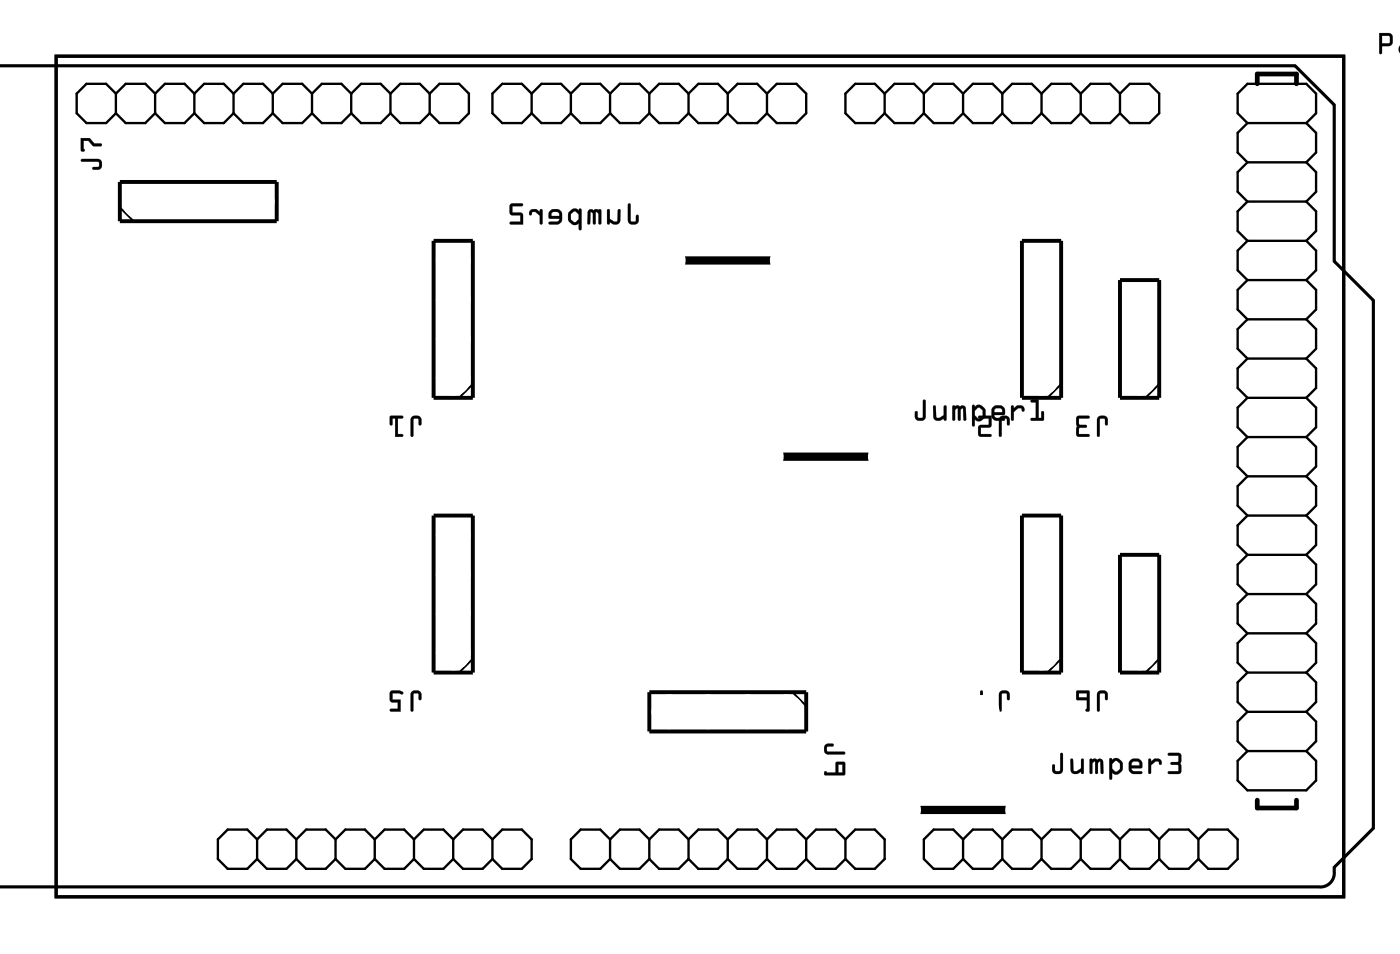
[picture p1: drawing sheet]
<svg xmlns="http://www.w3.org/2000/svg" width="91mm" height="62mm" viewBox="0 0 91 62" stroke-linecap="round" stroke-linejoin="round" font-family="sans-serif">
<path d="M-.1 4.3h84l2.5 2.5v10.1l2.5 2.5v34.2l-2.5 2.5a.97 .97 0 0 1-1 1.3h-85.4M3.6 3.6h83.4v54.4h-83.4z" fill="none" stroke="#000" stroke-width=".2"/>
<path d="M3.6 3.6h83.4v54.4h-83.4z" fill="none" stroke="#000" stroke-width=".06"/>
<g fill="#000">
<path d="M5.3 10.3h1a.36 .36 0 0 1 .3 .3 .36 .36 0 0 1-.3 .4h-.3v-.1v-.1h.4v-.3h-1.1zM5.2 8.9h.6l.3 .4h.4l.1 .1-.6 .1-.3-.4h-.3v.5l.1 .1-.2 .1z"/>
<path d="M5.3 10.3h1a.37 .37 0 0 1 .3 .3 .37 .37 0 0 1-.3 .4h-.2a.1 .1 0 0 1-.1-.1 .1 .1 0 0 1 .1-.1h.3v-.3h-1.1zM5.3 10.3v.2h1.1v.3l-.4 .1v.1h.3a.35 .35 0 0 0 .3-.4 .35 .35 0 0 0-.3-.3zM5.2 8.9h.6l.3 .4h.4a.1 .1 0 0 1 .1 .1 .1 .1 0 0 1-.1 .1h-.5l-.3-.4h-.3v.5l.1 .1-.2 .1zM5.2 8.9l.1 .9 .2-.1-.1-.1v-.5h.3l.3 .3h.6l-.1-.1h-.4l-.3-.3z"/>
<path d="M40.7 13.2v1.1a.36 .36 0 0 0 .3 .2 .36 .36 0 0 0 .4-.2v-.3l-.1-.1-.1 .1v.3h-.4v-1zM39.3 13.6v.9h.2v-.1a.38 .38 0 0 0 .4 .1 .38 .38 0 0 0 .3-.2v-.7h-.2v.7h-.1l-.4-.1v-.6zM38.1 13.6v.9h.1l.1-.8 .1 .1v.7h.2v-.8l.2 .1v.7h.1v-.9zM36.9 13.7l-.1 .1a.54 .54 0 0 0 .4 .8l.3-.2v.4h.2v-1.2a.11 .11 0 0 0-.2-.1 .09 .09 0 0 0 0 .1l-.3-.1zM37 13.8l.2-.1 .3 .2v.3l-.2 .2-.3-.2zM35.6 13.7l-.1 .1 .1 .3 .6 .1-.1 .1-.5 .1v.1h.6l.2-.3-.1-.5-.2-.2h-.3zM35.8 13.8l.3-.1 .1 .3h-.5zM34.3 13.6v.2a.1 .1 0 0 0 .1 .1 .1 .1 0 0 0 0-.1l.3-.1 .3 .3v.5h.1v-.9h-.1v.1l-.3-.2zM33.1 13.2l-.1 .6 .2 .1h.5v.4h-.6l-.1 .2h.9l-.1-.7h-.6v-.5h.6l.1-.1z"/>
<path d="M40.7 13.2v1.1a.37 .37 0 0 0 .3 .2 .37 .37 0 0 0 .4-.2v-.3a.1 .1 0 0 0-.1-.1 .1 .1 0 0 0-.1 .1v.3h-.3l-.1-1zM40.7 13.2l.1 .1v1h.4l.1-.4v.1l.1 .3a.35 .35 0 0 1-.4 .2 .35 .35 0 0 1-.3-.2zM39.3 13.6v.8a.1 .1 0 0 0 .1 .1 .1 .1 0 0 0 .1-.1 .39 .39 0 0 0 .7-.1v-.7a.09 .09 0 0 0-.1-.1 .09 .09 0 0 0-.1 .1v.7h-.2l-.3-.1v-.6zM39.3 13.6h.2v.6l.4 .2 .1-.1v-.7h.2v.7a.32 .32 0 0 1-.5 .2l-.2-.1-.1 .1h-.1zM38.1 13.6l-.1 .8a.1 .1 0 0 0 .1 .1 .1 .1 0 0 0 .1-.1l.1-.7 .1 .1v.6a.1 .1 0 0 0 .1 .1 .1 .1 0 0 0 .1-.1v-.7l.2 .1v.6a.1 .1 0 0 0 0 .1 .1 .1 0 0 0 .1-.1v-.8zM38.1 13.6h.8v.9h-.1v-.7l-.2-.1-.1 .8h-.1v-.7l-.1-.1-.1 .7-.1 .1zM36.9 13.7l-.1 .2a.5 .5 0 0 0 .2 .6l.3 .1 .2-.2v.4a.1 .1 0 0 0 .1 .1 .1 .1 0 0 0 .1-.1v-1.2a.11 .11 0 0 0-.2-.1 .1 .1 0 0 0 0 .1l-.3-.1zM37 13.6l.2-.1 .3 .2v-.2l.1 .1v1.3l-.1-.1v-.4l-.2 .1h-.2l-.3-.2v-.5zM37 13.8l.2-.1 .3 .2v.3l-.2 .2-.3-.2zM37 13.8v.4l.3 .2 .2-.2v-.3l-.3-.2zM35.6 13.6l-.1 .2v.3l.7 .1-.1 .1h-.5a.1 .1 0 0 0-.1 .1 .1 .1 0 0 0 .1 .1h.5l.2-.1 .1-.1v-.5l-.2-.3h-.4zM35.6 13.7l.2-.1 .3-.1 .2 .2 .1 .5-.2 .3h-.6v-.1h.5l.1-.2v-.1h-.6l-.1-.3zM35.8 13.8l.3-.1 .1 .3h-.5zM35.8 13.8l-.1 .2h.5l-.1-.3zM34.3 13.6v.2a.11 .11 0 0 0 .1 .1 .11 .11 0 0 0 .1-.1l.2-.1 .3 .3-.1 .4a.1 .1 0 0 0 .1 .1 .1 .1 0 0 0 .1-.1v-.8a.1 .1 0 0 0-.1-.1 .1 .1 0 0 0-.1 .1l.1 .1-.3-.2zM34.3 13.6l.5-.1 .2 .2v-.1h.1v.9h-.1v-.5l-.3-.3h-.2l-.2 .2zM33 13.2v.7h.7v.4h-.6a.1 .1 0 0 0-.1 .1 .1 .1 0 0 0 .1 .1h.8l-.1-.7h-.6v-.5h.6a.1 .1 0 0 0 .1 0 .1 .1 0 0 0-.1-.1zM33.1 13.2h.8l-.1 .1h-.6v.5h.6l.1 .7h-.9l.1-.1h.6v-.5h-.5l-.2-.1z"/>
<path d="M89.3 2.1l.7 .1 .2 .2-.1 .5-.6 .1v.4a.1 .1 0 0 1-.1 .1 .1 .1 0 0 1-.1-.1zM89.3 2.1v1.3l.1 .1 .1-.1v-.4l.6-.1 .1-.5-.2-.2zM89.5 2.3v.5h.5v-.5zM89.5 2.3h.5v.5h-.5zM90.7 2.5v1a.43 .43 0 0 1 0-.6zM90.7 2.5v.4a.43 .43 0 0 0 0 .6zM90.7 3.1v.2zM90.7 3v.3zM90.7 2.5v1zM90.7 2.5v1zM90.7 2.2v1.3zM90.7 2.2v1.3zM90.7 2.1v1.4zM90.7 2.1v1.4z"/>
<path d="M89.3 2.1l.7 .1 .2 .2-.1 .5-.6 .1v.4l-.1 .1-.1-.1zM89.5 2.3v.5h.5v-.5zM90.7 2.5v1a.43 .43 0 0 1 0-.6zM90.7 3.1v.2zM90.7 2.5v1zM90.7 2.2v1.3zM90.7 2.1v1.4z"/>
<path d="M26.7 27l.4-.1 .2 .3v.3h-.1h-.1v-.4h-.3v1.1l-.1 .1-.1-.1v-1zM25.3 26.9l.8 .1v.1h-.3v1h.3v.2h-.5v-1.2h-.2v.4h-.1z"/>
<path d="M26.7 27l.2-.1 .3 .1 .1 .4a.1 .1 0 0 1-.1 .1 .1 .1 0 0 1-.1-.1v-.3h-.3v1.1a.1 .1 0 0 1-.1 .1 .1 .1 0 0 1-.1-.1v-1zM26.7 27l-.1 .2v1l.1 .1 .1-.1v-1.1h.3l.1 .4h.1v-.3l-.2-.3zM25.3 26.9h.7a.1 .1 0 0 1 .1 .1 .1 .1 0 0 1-.1 .1h-.2v1h.2a.1 .1 0 0 1 .1 .1 .1 .1 0 0 1-.1 .1h-.4v-1.2h-.2v.3a.1 .1 0 0 1-.1 .1 .1 .1 0 0 1-.1-.1zM25.3 26.9v.6h.1v-.4h.2v1.2h.5v-.2h-.3v-1h.3v-.1z"/>
<path d="M59.8 25.9l.2 .1v1a.37 .37 0 0 1-.4 .2 .37 .37 0 0 1-.4-.2v-.3a.1 .1 0 0 1 .1-.1 .1 .1 0 0 1 .1 .1l.1 .3h.2zM59.8 25.9v1.1h-.4l-.1-.4v.1v.3a.35 .35 0 0 0 .3 .2 .35 .35 0 0 0 .3-.2v-1zM60.4 26.3h.2v.7h.1l.4-.1v-.6a.1 .1 0 0 1 .1-.1 .1 .1 0 0 1 .1 .1v.8a.1 .1 0 0 1-.1 .1 .1 .1 0 0 1-.1-.1 .39 .39 0 0 1-.7-.1zM60.5 26.3l-.1 .7a.32 .32 0 0 0 .5 .2l.2-.1 .1 .1h.1v-.9h-.2v.6l-.4 .2-.1-.1v-.7zM61.7 26.3l.3-.1 .2 .1a.21 .21 0 0 1 .2-.1 .21 .21 0 0 1 .1 .2l.1 .7a.1 .1 0 0 1-.1 .1 .1 .1 0 0 1-.1-.1l-.1-.7-.1 .1v.6a.1 .1 0 0 1-.1 .1 .1 .1 0 0 1-.1-.1v-.7l-.1 .1v.6a.1 .1 0 0 1-.1 .1 .1 .1 0 0 1-.1-.1zM61.7 26.3v.9l.1-.1v-.6l.2-.1 .1 .8h.1v-.7l.1-.1 .1 .7 .1 .1v-.8a.21 .21 0 0 0-.1-.1 .21 .21 0 0 0-.2 0l-.2-.1zM63 26.2h.1v.1l.2-.1h.2l.2 .2 .1 .2a.5 .5 0 0 1-.2 .6l-.3 .1-.2-.2v.4a.1 .1 0 0 1-.1 .1 .1 .1 0 0 1-.1-.1zM63 26.2v1.3v.1l.1-.1v-.4l.2 .1h.3l.2-.2v-.4l-.3-.4h-.2l-.2 .2v-.2zM63.3 26.4l-.2 .2v.3l.3 .2 .2-.2v-.3l-.2-.2zM63.3 26.4h.1l.3 .2-.1 .3-.2 .2-.3-.2v-.3zM64.3 26.4l.2-.2h.3l.2 .1 .1 .2v.3l-.7 .1 .1 .1h.5a.1 .1 0 0 1 .1 .1 .1 .1 0 0 1-.1 .1h-.5l-.2-.1-.1-.2zM64.3 26.4l-.1 .5 .1 .2 .2 .1h.5v-.1h-.5l-.1-.2v-.1h.6l.1-.3-.1-.1-.2-.1-.3-.1zM64.4 26.5v.2h.5l-.1-.3zM64.4 26.5l.4-.1 .1 .3h-.5zM65.5 26.3h.1l.1 .1 .2-.2a.33 .33 0 0 1 .3 .1 .33 .33 0 0 1 .1 .3 .14 .14 0 0 1-.1 0 .14 .14 0 0 1-.1-.2h-.2l-.2 .3v.4a.1 .1 0 0 1-.1 .1 .1 .1 0 0 1-.1-.1zM65.5 26.3v.9h.1v-.5l.3-.3h.2l.2 .2a.23 .23 0 0 0 0-.2 .23 .23 0 0 0-.2-.2h-.2l-.3 .2v-.1zM66.8 25.9h.5v1.1h.1v-.3a.1 .1 0 0 1 .1-.1 .1 .1 0 0 1 .1 .1v.5h-.8a.1 .1 0 0 1-.1-.1 .1 .1 0 0 1 .1-.1h.3v-1h-.3zM66.8 25.9v.1h.3v1.1h-.3v.1h.7v-.6l-.1 .1v.4h-.1v-1.2z"/>
<path d="M59.8 25.9l.1 .1v1a.36 .36 0 0 1-.3 .2 .36 .36 0 0 1-.4-.2l.1-.3v-.1l.1 .1 .1 .3h.3zM60.5 26.3h.1v.7h.1l.4-.1v-.6h.2v.9h-.2v-.1a.38 .38 0 0 1-.3 .1 .38 .38 0 0 1-.4-.2zM61.7 26.3h.8v.9h-.1l-.1-.8-.1 .1v.7h-.2v-.8l-.1 .1-.1 .7h-.1zM63 26.2h.1v.1l.2-.1h.2l.3 .3a.54 .54 0 0 1-.4 .8l-.3-.2v.4h-.1zM63.3 26.4l-.2 .2v.3l.3 .2 .2-.2v-.3l-.2-.2zM64.3 26.4l.2-.2h.3l.2 .2 .1 .1v.3l-.7 .1 .1 .1 .5 .1 .1 .1h-.6l-.2-.1-.1-.2zM64.4 26.5v.2h.5l-.1-.3zM65.5 26.3h.1l.1 .1 .2-.2a.33 .33 0 0 1 .3 .1 .33 .33 0 0 1 .1 .3 .12 .12 0 0 1-.1 0 .12 .12 0 0 1-.1-.2h-.2l-.2 .3-.1 .5h-.1zM66.8 25.9h.5v1.1h.1v-.3l.2-.1v.6h-.9l.1-.1 .3-.1v-1h-.3z"/>
<path d="M64.8 27l.4-.1 .2 .3v.3h-.1h-.1v-.4h-.3v1.1l-.1 .1-.1-.1v-1zM63.4 26.9h.8v.7l-.7 .1v.4h.7v.2h-.7l-.1-.1v-.6l.6-.1v-.4h-.6z"/>
<path d="M64.8 27l.2-.1 .3 .1 .1 .4a.1 .1 0 0 1-.1 .1 .1 .1 0 0 1-.1-.1v-.3h-.3v1.1a.1 .1 0 0 1-.1 .1 .1 .1 0 0 1-.1-.1v-1zM64.8 27l-.1 .2v1l.1 .1 .1-.1v-1.1h.3l.1 .4h.1v-.3l-.2-.3zM63.4 26.9h.8v.7l-.7 .1v.4h.6a.1 .1 0 0 1 .1 .1 .1 .1 0 0 1-.1 .1h-.6l-.2-.1 .1-.7h.6v-.4h-.6zM63.4 26.9v.2h.6v.4l-.6 .1v.6l.1 .1h.7v-.2h-.7v-.4l.7-.1v-.7z"/>
<path d="M71.1 27l.5-.1 .1 .3v.3h-.1l-.1-.4h-.3v1.1l-.1 .1-.1-.1v-1zM69.7 27h.9l-.1 .1h-.6v.4h.4l.1 .1-.1 .1h-.4v.4h.6v.2h-.6l-.2-.1z"/>
<path d="M71.1 27l.2-.1 .4 .1v.4a.1 .1 0 0 1 0 .1 .1 .1 0 0 1-.1-.1l-.1-.3h-.2l-.1 1.1a.1 .1 0 0 1-.1 .1 .1 .1 0 0 1-.1-.1v-1zM71.1 27v.2v1v.1l.1-.1v-1.1h.3l.1 .4h.1v-.3l-.1-.3zM69.7 27l.8-.1a.1 .1 0 0 1 .1 .1 .1 .1 0 0 1-.1 .1h-.6v.4h.4a.1 .1 0 0 1 .1 .1 .1 .1 0 0 1-.1 .1h-.4v.4h.6a.1 .1 0 0 1 .1 .1 .1 .1 0 0 1-.1 .1h-.6l-.2-.1zM69.8 27l-.1 1.2 .2 .1h.6v-.2h-.6v-.4h.4l.1-.1-.1-.1h-.4v-.4h.6v-.1z"/>
<path d="M26.7 44.8l.4-.1 .2 .2v.4h-.1h-.1v-.4h-.3v1.1h-.1h-.1v-1.1zM25.3 44.7h.5a.15 .15 0 0 1 .2 0 .15 .15 0 0 1 0 .2h-.6v.4h.5v.7h-.6v-.1h.5v-.4l-.4-.1-.1-.1z"/>
<path d="M26.7 44.8l.2-.1 .3 .1 .1 .4a.1 .1 0 0 1-.1 .1 .1 .1 0 0 1-.1-.1v-.3h-.3v1.1a.1 .1 0 0 1-.1 .1 .1 .1 0 0 1-.1-.1v-1.1zM26.7 44.8l-.1 .1v1.1h.1h.1v-1.1h.3l.1 .4 .1-.1v-.3l-.2-.2zM25.3 44.7h.5l.3 .1a.1 .1 0 0 1 0 .1 .1 .1 0 0 1-.1 0h-.6v.4h.5v.8h-.6a.1 .1 0 0 1-.1-.1 .1 .1 0 0 1 .1-.1h.5v-.4h-.5l-.1-.2zM25.3 44.7v.6l.1 .1h.4v.5h-.5v.1h.6v-.7h-.5v-.4h.6l.1-.1-.3-.1z"/>
<path d="M53.4 48.2l.2-.1 .4 .1-.1 .1h-.3v.3h1l.1 .2h-1.2l-.1-.2zM53.4 49.9l.7 .1v-.7l.6 .1v.8h-1.2l-.1-.1zM54.3 49.5v.5h.3v-.5z"/>
<path d="M53.4 48.2l.5-.1a.1 .1 0 0 1 .1 .1 .1 .1 0 0 1-.1 .1h-.3v.3h1a.1 .1 0 0 1 .1 .1 .1 .1 0 0 1-.1 .1h-1.1l-.1-.2zM53.5 48.2l-.1 .4 .1 .2h1.2l-.1-.1-1-.1v-.3h.3l.1-.1-.4-.1zM53.4 49.9l.7 .1v-.7l.6 .1v.8h-1.2l-.1-.1zM53.4 49.9v.2l.1 .1h1.2v-.8l-.6-.1v.7zM54.3 49.5v.5h.3v-.5zM54.3 49.5h.3v.5h-.3z"/>
<path d="M64.8 44.8l.4-.1 .2 .2v.4h-.1h-.1v-.4h-.3v1.1h-.1h-.1v-1.1zM63.5 44.7h.1l.1 .4h.5l-.1 .9h-.1v-.7h-.3l-.1 .5h-.1v-.5l-.1-.1 .1-.1z"/>
<path d="M64.8 44.8l.2-.1 .3 .1 .1 .4a.1 .1 0 0 1-.1 .1 .1 .1 0 0 1-.1-.1v-.3h-.3v1.1a.1 .1 0 0 1-.1 .1 .1 .1 0 0 1-.1-.1v-1.1zM64.8 44.8l-.1 .1v1.1h.1h.1v-1.1h.3l.1 .4 .1-.1v-.3l-.2-.2zM63.5 44.7h.2v.4h.5v.9a.1 .1 0 0 1-.1 .1 .1 .1 0 0 1-.1-.1v-.7h-.3v.5a.1 .1 0 0 1-.1 .1 .1 .1 0 0 1-.1-.1v-.5a.09 .09 0 0 1-.1-.1 .09 .09 0 0 1 .1-.1zM63.5 44.7v.4l-.1 .1 .1 .1v.5h.1v-.5h.4v.7h.1l.1-.9h-.6v-.4z"/>
<path d="M68.7 48.7l.1 .1v1a.37 .37 0 0 1-.3 .3 .37 .37 0 0 1-.4-.3v-.2a.1 .1 0 0 1 .1-.1 .1 .1 0 0 1 .1 .1v.3h.3zM68.7 48.8v1.1h-.4l-.1-.4-.1 .3a.35 .35 0 0 0 .4 .3 .35 .35 0 0 0 .3-.3v-1zM69.3 49.1h.2v.7l.1 .1 .4-.2v-.5a.1 .1 0 0 1 .1-.1 .1 .1 0 0 1 .1 .1v.8a.1 .1 0 0 1-.1 .1 .11 .11 0 0 1-.1-.2 .39 .39 0 0 1-.7-.1zM69.3 49.1v.7a.32 .32 0 0 0 .5 .2l.2-.1 .1 .2 .1-.1v-.8h-.2v.5l-.4 .2-.1-.1v-.6zM70.6 49.1h.3l.2 .1a.21 .21 0 0 1 .2-.1 .21 .21 0 0 1 .1 .2l.1 .7a.1 .1 0 0 1-.1 .1 .1 .1 0 0 1-.1-.1l-.1-.7-.1 .1v.6a.1 .1 0 0 1-.1 .1 .1 .1 0 0 1-.1-.1v-.7l-.2 .1v.6a.1 .1 0 0 1 0 .1 .1 .1 0 0 1-.1-.1zM70.6 49.1v1l.1-.1v-.6l.2-.1 .1 .8 .1-.1v-.6l.1-.1 .1 .7 .1 .1v-.8a.21 .21 0 0 0-.1-.2 .21 .21 0 0 0-.2 .1l-.2-.1zM71.9 49.1h.1v.1l.2-.1h.2l.2 .2 .1 .2a.5 .5 0 0 1-.2 .6h-.3l-.2-.1v.4a.1 .1 0 0 1-.1 .1 .1 .1 0 0 1-.1-.1zM71.9 49.1l-.1 1.3h.1h.1v-.4l.2 .1h.3l.2-.3v-.3l-.3-.4h-.2l-.2 .1v-.1zM72.2 49.3l-.2 .1v.3l.3 .2 .2-.1v-.3l-.2-.3zM72.2 49.3l.1-.1 .2 .3v.3l-.2 .2-.3-.3v-.3zM73.2 49.2l.2-.1h.3l.2 .1 .1 .2v.3h-.7l.1 .2h.5a.1 .1 0 0 1 .1 .1 .1 .1 0 0 1-.1 .1h-.5l-.2-.1-.1-.2zM73.2 49.2l-.1 .6 .1 .2 .2 .1h.5v-.2h-.5l-.1-.1v-.1h.6l.1-.3-.1-.2-.2-.1h-.3zM73.3 49.3v.2h.5l-.1-.2zM73.3 49.3h.4l.1 .2h-.5zM74.4 49.1h.1l.1 .2 .1-.2a.33 .33 0 0 1 .4 0 .33 .33 0 0 1 .1 .3 .14 .14 0 0 1-.1 .1 .14 .14 0 0 1-.1-.2h-.2l-.3 .2 .1 .5a.1 .1 0 0 1-.1 .1 .1 .1 0 0 1-.1-.1zM74.4 49.1v1l.1-.1v-.5l.3-.2h.2l.2 .2a.23 .23 0 0 0 0-.3 .23 .23 0 0 0-.2-.1h-.3l-.2 .2v-.2zM75.6 48.7h.7l.2 .2-.1 .5 .1 .6-.2 .1h-.6a.1 .1 0 0 1-.1-.1 .1 .1 0 0 1 .1-.1h.6v-.4h-.4a.1 .1 0 0 1-.1-.1 .1 .1 0 0 1 .1-.1h.4v-.4h-.6zM75.7 48.8v.1h.6v.4h-.4l-.1 .1 .1 .1h.4v.4h-.6l-.1 .1 .8 .1 .1-.2-.1-.5 .1-.6-.2-.1z"/>
<path d="M68.7 48.7l.1 .1v1a.36 .36 0 0 1-.3 .3 .36 .36 0 0 1-.4-.3v-.3h.1h.1v.4h.4zM69.3 49.1h.2v.7l.1 .1 .4-.2v-.6h.2v1h-.2v-.2a.38 .38 0 0 1-.4 .2 .38 .38 0 0 1-.3-.3zM70.6 49.1l.8 .1v.9l-.1-.1-.1-.7-.1 .1v.7l-.2-.1v-.7l-.2 .1v.6l-.1 .1zM71.9 49.1h.1v.1l.2-.1h.2l.3 .3a.54 .54 0 0 1-.4 .7l-.3-.1v.4h-.2zM72.2 49.3l-.2 .1v.3l.3 .2 .2-.1v-.3l-.2-.3zM73.2 49.2l.2-.1h.3l.2 .1 .1 .2-.1 .3-.6 .1 .1 .1h.5v.2h-.5l-.2-.1-.1-.2zM73.3 49.3v.2h.5l-.1-.2zM74.4 49.1h.1v.2l.2-.2a.33 .33 0 0 1 .4 0 .33 .33 0 0 1 .1 .3 .12 .12 0 0 1-.1 .1 .12 .12 0 0 1-.1-.2h-.2l-.3 .2v.5l-.1 .1zM75.7 48.7h.6l.2 .1-.1 .6 .1 .5-.1 .2-.8-.1 .1-.1h.6v-.4h-.4l-.1-.1 .1-.1h.4v-.4h-.6z"/>
<path d="M71.1 44.8l.5-.1 .1 .2v.4h-.1l-.1-.4h-.3v1.1h-.1h-.1v-1.1zM69.7 44.7h.9l-.1 1.3h-.2l.1-.1v-.6h-.7zM69.9 44.9v.2h.5v-.2z"/>
<path d="M71.1 44.8l.2-.1 .4 .1v.4a.1 .1 0 0 1 0 .1 .1 .1 0 0 1-.1-.1l-.1-.3h-.2l-.1 1.1a.1 .1 0 0 1-.1 .1 .1 .1 0 0 1-.1-.1v-1.1zM71.1 44.8v.1v1.1h.1v-1.1h.3l.1 .4 .1-.1v-.3l-.1-.2zM69.7 44.7h.9v1.3l-.2 .1a.09 .09 0 0 1-.1-.1 .09 .09 0 0 1 .1-.1v-.6h-.7zM69.7 44.7v.5l.7 .1v.6l-.1 .1h.2v-1.3zM69.9 44.9v.2h.5v-.2zM69.9 44.9h.5v.2h-.5z"/>
</g>
<path d="M44.3 16.9h5.7M50.6 29.6h5.7M59.5 52.4h5.7" fill="none" stroke="#000" stroke-width=".53"/>
<path d="M7.8 11.8h10.1v2.5h-10.1zM28.1 15.6h2.5v10.1h-2.5zM66.2 15.6h2.5v10.1h-2.5zM72.5 18.1h2.6v7.6h-2.6zM28.1 33.4h2.5v10.1h-2.5zM66.2 33.4h2.5v10.1h-2.5zM72.5 35.9h2.6v7.6h-2.6zM42 44.8h10.2v2.5h-10.2z" fill="none" stroke="#000" stroke-width=".25"/>
<path d="M7.8 13.4l.8 .9M30.6 24.9l-.9 .8M68.7 24.9l-.9 .8M75.1 24.9l-.9 .8M30.6 42.6l-.9 .9M51.3 44.8l.9 .9M68.7 42.6l-.9 .9M75.1 42.6l-.9 .9" fill="none" stroke="#000" stroke-width=".13"/>
<path d="M81.4 5.4v-.6h2.6v.6M81.4 51.8v.5h2.6v-.5" fill="none" stroke="#000" stroke-width=".3"/>
<g fill="none" stroke="#000" stroke-width=".15">
<path d="M7.5 6.1l-.6-.7h-1.3l-.6 .7v1.2l.6 .7h1.3l.6-.7M7.5 7.3l.6 .7h1.3l.6-.7M7.5 6.1l.6-.7h1.3l.6 .7M7.5 6.1v1.2M10 7.3l.7 .7h1.3l.6-.7M10 6.1l.7-.7h1.3l.6 .7M10 6.1v1.2M12.6 7.3l.6 .7h1.3l.6-.7M12.6 6.1l.6-.7h1.3l.6 .7M12.6 6.1v1.2M15.1 7.3l.7 .7h1.2l.7-.7M15.1 6.1l.7-.7h1.2l.7 .7"/>
<path d="M15.1 6.1v1.2M17.7 7.3l.6 .7h1.3l.6-.7M17.7 6.1l.6-.7h1.3l.6 .7M17.7 6.1v1.2M20.2 7.3l.6 .7h1.3l.6-.7M20.2 6.1l.6-.7h1.3l.6 .7M20.2 6.1v1.2M22.7 7.3l.7 .7h1.3l.6-.7M22.7 6.1l.7-.7h1.3l.6 .7M22.7 6.1v1.2M25.3 7.3l.6 .7h1.3l.6-.7M25.3 6.1l.6-.7h1.3l.6 .7"/>
<path d="M25.3 6.1v1.2M27.8 6.1l.7-.7h1.2l.7 .7v1.2l-.7 .7h-1.2l-.7-.7M27.8 6.1v1.2M34.4 6.1l-.6-.7h-1.3l-.6 .7v1.2l.6 .7h1.3l.6-.7M34.4 7.3l.7 .7h1.2l.7-.7M34.4 6.1l.7-.7h1.2l.7 .7M34.4 6.1v1.2M37 6.1v1.2M37 7.3l.6 .7h1.3l.6-.7M37 6.1l.6-.7h1.3l.6 .7M39.5 6.1v1.2M39.5 7.3l.6 .7h1.3l.6-.7"/>
<path d="M39.5 6.1l.6-.7h1.3l.6 .7M42 6.1v1.2M42 7.3l.7 .7h1.3l.6-.7M42 6.1l.7-.7h1.3l.6 .7M44.6 6.1v1.2M44.6 7.3l.6 .7h1.3l.6-.7M44.6 6.1l.6-.7h1.3l.6 .7M47.1 6.1v1.2M47.1 7.3l.7 .7h1.2l.7-.7M47.1 6.1l.7-.7h1.2l.7 .7M49.7 6.1l.6-.7h1.3l.6 .7v1.2l-.6 .7h-1.3l-.6-.7M49.7 6.1v1.2"/>
<path d="M57.3 6.1l-.6-.7h-1.3l-.7 .7v1.2l.7 .7h1.3l.6-.7M57.3 6.1v1.2M57.3 7.3l.6 .7h1.3l.6-.7M57.3 6.1l.6-.7h1.3l.6 .7M59.8 6.1v1.2M59.8 7.3l.7 .7h1.2l.7-.7M59.8 6.1l.7-.7h1.2l.7 .7M62.4 6.1v1.2M62.4 7.3l.6 .7h1.3l.6-.7M62.4 6.1l.6-.7h1.3l.6 .7M64.9 6.1v1.2M64.9 7.3l.6 .7h1.3l.6-.7"/>
<path d="M64.9 6.1l.6-.7h1.3l.6 .7M67.4 6.1v1.2M67.4 7.3l.7 .7h1.3l.6-.7M67.4 6.1l.7-.7h1.3l.6 .7M70 6.1v1.2M70 7.3l.6 .7h1.3l.6-.7M70 6.1l.6-.7h1.3l.6 .7M72.5 6.1l.7-.7h1.2l.7 .7v1.2l-.7 .7h-1.2l-.7-.7M72.5 6.1v1.2M80.8 8l-.7-.7v-1.2l.7-.7h3.8l.6 .7v1.2l-.6 .7M80.8 8l-.7 .6v1.3l.7 .6M80.8 10.5l-.7 .6v1.3l.7 .6"/>
<path d="M80.8 13l-.7 .7v1.2l.7 .7M80.8 15.6l-.7 .6v1.3l.7 .6M80.8 18.1l-.7 .7v1.2l.7 .7M80.8 8h3.8M80.8 10.5h3.8M80.8 13h3.8M80.8 15.6h3.8M80.8 18.1h3.8M84.6 15.6l.6 .6v1.3l-.6 .6M84.6 18.1l.6 .7v1.2l-.6 .7M84.6 8l.6 .6v1.3l-.6 .6M84.6 10.5l.6 .6v1.3l-.6 .6"/>
<path d="M84.6 13l.6 .7v1.2l-.6 .7M80.8 38.4l-.7 .7v1.2l.7 .7M80.8 33.4l-.7 .6v1.3l.7 .6M80.8 20.7l-.7 .6v1.3l.7 .6M80.8 23.2l-.7 .6v1.3l.7 .6M80.8 25.7l-.7 .7v1.2l.7 .7M80.8 28.3l-.7 .6v1.3l.7 .6M80.8 30.8l-.7 .7v1.2l.7 .7M80.8 35.9l-.7 .6v1.3l.7 .6M80.8 20.7h3.8M80.8 23.2h3.8M80.8 25.7h3.8"/>
<path d="M80.8 28.3h3.8M80.8 30.8h3.8M80.8 33.4h3.8M80.8 35.9h3.8M80.8 38.4h3.8M84.6 38.4l.6 .7v1.2l-.6 .7M84.6 35.9l.6 .6v1.3l-.6 .6M84.6 33.4l.6 .6v1.3l-.6 .6M84.6 23.2l.6 .6v1.3l-.6 .6M84.6 20.7l.6 .6v1.3l-.6 .6M84.6 25.7l.6 .7v1.2l-.6 .7M84.6 28.3l.6 .6v1.3l-.6 .6"/>
<path d="M84.6 30.8l.6 .7v1.2l-.6 .7M16.6 54.3l-.6-.6h-1.3l-.6 .6v1.3l.6 .6h1.3l.6-.6M16.6 54.3l.7-.6h1.3l.6 .6M16.6 55.6l.7 .6h1.3l.6-.6M16.6 54.3v1.3M19.2 54.3l.6-.6h1.3l.6 .6M19.2 55.6l.6 .6h1.3l.6-.6M19.2 54.3v1.3M21.7 54.3l.7-.6h1.2l.7 .6M21.7 55.6l.7 .6h1.2l.7-.6M21.7 54.3v1.3M24.3 54.3l.6-.6h1.3l.6 .6"/>
<path d="M24.3 55.6l.6 .6h1.3l.6-.6M24.3 54.3v1.3M26.8 54.3l.6-.6h1.3l.6 .6M26.8 55.6l.6 .6h1.3l.6-.6M26.8 54.3v1.3M29.3 54.3l.7-.6h1.3l.6 .6M29.3 55.6l.7 .6h1.3l.6-.6M29.3 54.3v1.3M31.9 54.3l.6-.6h1.3l.6 .6v1.3l-.6 .6h-1.3l-.6-.6M31.9 54.3v1.3M39.5 54.3l-.6-.6h-1.3l-.6 .6v1.3l.6 .6h1.3l.6-.6M39.5 54.3l.6-.6h1.3l.6 .6"/>
<path d="M39.5 55.6l.6 .6h1.3l.6-.6M39.5 54.3v1.3M42 54.3l.7-.6h1.3l.6 .6M42 55.6l.7 .6h1.3l.6-.6M42 54.3v1.3M44.6 54.3l.6-.6h1.3l.6 .6M44.6 55.6l.6 .6h1.3l.6-.6M44.6 54.3v1.3M47.1 54.3l.7-.6h1.2l.7 .6M47.1 55.6l.7 .6h1.2l.7-.6M47.1 54.3v1.3M49.7 54.3l.6-.6h1.3l.6 .6"/>
<path d="M49.7 55.6l.6 .6h1.3l.6-.6M49.7 54.3v1.3M52.2 54.3l.6-.6h1.3l.6 .6M52.2 55.6l.6 .6h1.3l.6-.6M52.2 54.3v1.3M54.7 54.3l.7-.6h1.3l.6 .6v1.3l-.6 .6h-1.3l-.7-.6M54.7 54.3v1.3M62.4 54.3l-.7-.6h-1.2l-.7 .6v1.3l.7 .6h1.2l.7-.6M62.4 54.3l.6-.6h1.3l.6 .6M62.4 55.6l.6 .6h1.3l.6-.6M62.4 54.3v1.3M64.9 54.3l.6-.6h1.3l.6 .6"/>
<path d="M64.9 55.6l.6 .6h1.3l.6-.6M64.9 54.3v1.3M67.4 54.3l.7-.6h1.3l.6 .6M67.4 55.6l.7 .6h1.3l.6-.6M67.4 54.3v1.3M70 54.3l.6-.6h1.3l.6 .6M70 55.6l.6 .6h1.3l.6-.6M70 54.3v1.3M72.5 54.3l.7-.6h1.2l.7 .6M72.5 55.6l.7 .6h1.2l.7-.6M72.5 54.3v1.3M75.1 54.3l.6-.6h1.3l.6 .6"/>
<path d="M75.1 55.6l.6 .6h1.3l.6-.6M75.1 54.3v1.3M77.6 54.3l.6-.6h1.3l.6 .6v1.3l-.6 .6h-1.3l-.6-.6M77.6 54.3v1.3M80.8 46.1l-.7 .6v1.3l.7 .6M80.8 48.6l-.7 .6v1.3l.7 .6h3.8l.6-.6v-1.3l-.6-.6M80.8 43.5l-.7 .7v1.2l.7 .7M80.8 41l-.7 .6v1.3l.7 .6M80.8 41h3.8M80.8 43.5h3.8M80.8 46.1h3.8M80.8 48.6h3.8"/>
<path d="M84.6 46.1l.6 .6v1.3l-.6 .6M84.6 43.5l.6 .7v1.2l-.6 .7M84.6 41l.6 .6v1.3l-.6 .6"/>
</g>
<circle cx="49.7" cy="29.6" r=".7" fill="#fff"/>
<circle cx="49.7" cy="29.6" r=".7" fill="none" stroke="#fff" stroke-width=".76" stroke-linecap="butt"/>
<circle cx="57.3" cy="29.6" r=".7" fill="#fff"/>
<circle cx="57.3" cy="29.6" r=".7" fill="none" stroke="#fff" stroke-width=".76" stroke-linecap="butt"/>
<circle cx="43.3" cy="16.9" r=".7" fill="#fff"/>
<circle cx="43.3" cy="16.9" r=".7" fill="none" stroke="#fff" stroke-width=".76" stroke-linecap="butt"/>
<circle cx="50.9" cy="16.9" r=".7" fill="#fff"/>
<circle cx="50.9" cy="16.9" r=".7" fill="none" stroke="#fff" stroke-width=".76" stroke-linecap="butt"/>
<circle cx="9" cy="28.3" r=".7" fill="#fff"/>
<circle cx="9" cy="28.3" r=".7" fill="none" stroke="#fff" stroke-width=".76" stroke-linecap="butt"/>
<circle cx="9" cy="35.9" r=".7" fill="#fff"/>
<circle cx="9" cy="35.9" r=".7" fill="none" stroke="#fff" stroke-width=".76" stroke-linecap="butt"/>
<circle cx="9" cy="28.3" r=".7" fill="#fff"/>
<circle cx="9" cy="28.3" r=".7" fill="none" stroke="#fff" stroke-width=".76" stroke-linecap="butt"/>
<circle cx="9" cy="35.9" r=".7" fill="#fff"/>
<circle cx="9" cy="35.9" r=".7" fill="none" stroke="#fff" stroke-width=".76" stroke-linecap="butt"/>
<circle cx="11.6" cy="28.3" r=".7" fill="#fff"/>
<circle cx="11.6" cy="28.3" r=".7" fill="none" stroke="#fff" stroke-width=".76" stroke-linecap="butt"/>
<circle cx="11.6" cy="35.9" r=".7" fill="#fff"/>
<circle cx="11.6" cy="35.9" r=".7" fill="none" stroke="#fff" stroke-width=".76" stroke-linecap="butt"/>
<circle cx="11.6" cy="28.3" r=".7" fill="#fff"/>
<circle cx="11.6" cy="28.3" r=".7" fill="none" stroke="#fff" stroke-width=".76" stroke-linecap="butt"/>
<circle cx="11.6" cy="35.9" r=".7" fill="#fff"/>
<circle cx="11.6" cy="35.9" r=".7" fill="none" stroke="#fff" stroke-width=".76" stroke-linecap="butt"/>
<circle cx="14.1" cy="28.3" r=".7" fill="#fff"/>
<circle cx="14.1" cy="28.3" r=".7" fill="none" stroke="#fff" stroke-width=".76" stroke-linecap="butt"/>
<circle cx="14.1" cy="35.9" r=".7" fill="#fff"/>
<circle cx="14.1" cy="35.9" r=".7" fill="none" stroke="#fff" stroke-width=".76" stroke-linecap="butt"/>
<circle cx="14.1" cy="28.3" r=".7" fill="#fff"/>
<circle cx="14.1" cy="28.3" r=".7" fill="none" stroke="#fff" stroke-width=".76" stroke-linecap="butt"/>
<circle cx="14.1" cy="35.9" r=".7" fill="#fff"/>
<circle cx="14.1" cy="35.9" r=".7" fill="none" stroke="#fff" stroke-width=".76" stroke-linecap="butt"/>
<circle cx="16.6" cy="24.5" r=".74" fill="#fff"/>
<circle cx="16.6" cy="24.5" r=".74" fill="none" stroke="#fff" stroke-width=".76" stroke-linecap="butt"/>
<circle cx="14.1" cy="24.5" r=".74" fill="#fff"/>
<circle cx="14.1" cy="24.5" r=".74" fill="none" stroke="#fff" stroke-width=".76" stroke-linecap="butt"/>
<circle cx="11.6" cy="24.5" r=".74" fill="#fff"/>
<circle cx="11.6" cy="24.5" r=".74" fill="none" stroke="#fff" stroke-width=".76" stroke-linecap="butt"/>
<circle cx="9" cy="24.5" r=".74" fill="#fff"/>
<circle cx="9" cy="24.5" r=".74" fill="none" stroke="#fff" stroke-width=".76" stroke-linecap="butt"/>
<circle cx="16.6" cy="24.5" r=".74" fill="#fff"/>
<circle cx="16.6" cy="24.5" r=".74" fill="none" stroke="#fff" stroke-width=".76" stroke-linecap="butt"/>
<circle cx="14.1" cy="24.5" r=".74" fill="#fff"/>
<circle cx="14.1" cy="24.5" r=".74" fill="none" stroke="#fff" stroke-width=".76" stroke-linecap="butt"/>
<circle cx="11.6" cy="24.5" r=".74" fill="#fff"/>
<circle cx="11.6" cy="24.5" r=".74" fill="none" stroke="#fff" stroke-width=".76" stroke-linecap="butt"/>
<circle cx="9" cy="24.5" r=".74" fill="#fff"/>
<circle cx="9" cy="24.5" r=".74" fill="none" stroke="#fff" stroke-width=".76" stroke-linecap="butt"/>
<circle cx="56" cy="46.1" r=".7" fill="#fff"/>
<circle cx="56" cy="46.1" r=".7" fill="none" stroke="#fff" stroke-width=".76" stroke-linecap="butt"/>
<circle cx="63.6" cy="46.1" r=".7" fill="#fff"/>
<circle cx="63.6" cy="46.1" r=".7" fill="none" stroke="#fff" stroke-width=".76" stroke-linecap="butt"/>
<circle cx="56" cy="46.1" r=".7" fill="#fff"/>
<circle cx="56" cy="46.1" r=".7" fill="none" stroke="#fff" stroke-width=".76" stroke-linecap="butt"/>
<circle cx="63.6" cy="46.1" r=".7" fill="#fff"/>
<circle cx="63.6" cy="46.1" r=".7" fill="none" stroke="#fff" stroke-width=".76" stroke-linecap="butt"/>
<circle cx="56" cy="42.3" r=".7" fill="#fff"/>
<circle cx="56" cy="42.3" r=".7" fill="none" stroke="#fff" stroke-width=".76" stroke-linecap="butt"/>
<circle cx="63.6" cy="42.3" r=".7" fill="#fff"/>
<circle cx="63.6" cy="42.3" r=".7" fill="none" stroke="#fff" stroke-width=".76" stroke-linecap="butt"/>
<circle cx="56" cy="42.3" r=".7" fill="#fff"/>
<circle cx="56" cy="42.3" r=".7" fill="none" stroke="#fff" stroke-width=".76" stroke-linecap="butt"/>
<circle cx="63.6" cy="42.3" r=".7" fill="#fff"/>
<circle cx="63.6" cy="42.3" r=".7" fill="none" stroke="#fff" stroke-width=".76" stroke-linecap="butt"/>
<circle cx="73.8" cy="42.3" r=".74" fill="#fff"/>
<circle cx="73.8" cy="42.3" r=".74" fill="none" stroke="#fff" stroke-width=".76" stroke-linecap="butt"/>
<circle cx="73.8" cy="39.7" r=".74" fill="#fff"/>
<circle cx="73.8" cy="39.7" r=".74" fill="none" stroke="#fff" stroke-width=".76" stroke-linecap="butt"/>
<circle cx="73.8" cy="37.2" r=".74" fill="#fff"/>
<circle cx="73.8" cy="37.2" r=".74" fill="none" stroke="#fff" stroke-width=".76" stroke-linecap="butt"/>
<circle cx="9" cy="13" r=".74" fill="#fff"/>
<circle cx="9" cy="13" r=".74" fill="none" stroke="#fff" stroke-width=".76" stroke-linecap="butt"/>
<circle cx="11.6" cy="13" r=".74" fill="#fff"/>
<circle cx="11.6" cy="13" r=".74" fill="none" stroke="#fff" stroke-width=".76" stroke-linecap="butt"/>
<circle cx="14.1" cy="13" r=".74" fill="#fff"/>
<circle cx="14.1" cy="13" r=".74" fill="none" stroke="#fff" stroke-width=".76" stroke-linecap="butt"/>
<circle cx="16.7" cy="13" r=".74" fill="#fff"/>
<circle cx="16.7" cy="13" r=".74" fill="none" stroke="#fff" stroke-width=".76" stroke-linecap="butt"/>
<circle cx="9" cy="13" r=".74" fill="#fff"/>
<circle cx="9" cy="13" r=".74" fill="none" stroke="#fff" stroke-width=".76" stroke-linecap="butt"/>
<circle cx="11.6" cy="13" r=".74" fill="#fff"/>
<circle cx="11.6" cy="13" r=".74" fill="none" stroke="#fff" stroke-width=".76" stroke-linecap="butt"/>
<circle cx="14.1" cy="13" r=".74" fill="#fff"/>
<circle cx="14.1" cy="13" r=".74" fill="none" stroke="#fff" stroke-width=".76" stroke-linecap="butt"/>
<circle cx="16.7" cy="13" r=".74" fill="#fff"/>
<circle cx="16.7" cy="13" r=".74" fill="none" stroke="#fff" stroke-width=".76" stroke-linecap="butt"/>
<circle cx="29.3" cy="42.3" r=".74" fill="#fff"/>
<circle cx="29.3" cy="42.3" r=".74" fill="none" stroke="#fff" stroke-width=".76" stroke-linecap="butt"/>
<circle cx="29.3" cy="39.7" r=".74" fill="#fff"/>
<circle cx="29.3" cy="39.7" r=".74" fill="none" stroke="#fff" stroke-width=".76" stroke-linecap="butt"/>
<circle cx="29.3" cy="37.2" r=".74" fill="#fff"/>
<circle cx="29.3" cy="37.2" r=".74" fill="none" stroke="#fff" stroke-width=".76" stroke-linecap="butt"/>
<circle cx="29.3" cy="34.6" r=".74" fill="#fff"/>
<circle cx="29.3" cy="34.6" r=".74" fill="none" stroke="#fff" stroke-width=".76" stroke-linecap="butt"/>
<circle cx="29.3" cy="42.3" r=".74" fill="#fff"/>
<circle cx="29.3" cy="42.3" r=".74" fill="none" stroke="#fff" stroke-width=".76" stroke-linecap="butt"/>
<circle cx="29.3" cy="39.7" r=".74" fill="#fff"/>
<circle cx="29.3" cy="39.7" r=".74" fill="none" stroke="#fff" stroke-width=".76" stroke-linecap="butt"/>
<circle cx="29.3" cy="37.2" r=".74" fill="#fff"/>
<circle cx="29.3" cy="37.2" r=".74" fill="none" stroke="#fff" stroke-width=".76" stroke-linecap="butt"/>
<circle cx="29.3" cy="34.6" r=".74" fill="#fff"/>
<circle cx="29.3" cy="34.6" r=".74" fill="none" stroke="#fff" stroke-width=".76" stroke-linecap="butt"/>
<circle cx="67.4" cy="42.3" r=".74" fill="#fff"/>
<circle cx="67.4" cy="42.3" r=".74" fill="none" stroke="#fff" stroke-width=".76" stroke-linecap="butt"/>
<circle cx="67.4" cy="39.7" r=".74" fill="#fff"/>
<circle cx="67.4" cy="39.7" r=".74" fill="none" stroke="#fff" stroke-width=".76" stroke-linecap="butt"/>
<circle cx="67.4" cy="37.2" r=".74" fill="#fff"/>
<circle cx="67.4" cy="37.2" r=".74" fill="none" stroke="#fff" stroke-width=".76" stroke-linecap="butt"/>
<circle cx="67.4" cy="34.6" r=".74" fill="#fff"/>
<circle cx="67.4" cy="34.6" r=".74" fill="none" stroke="#fff" stroke-width=".76" stroke-linecap="butt"/>
<circle cx="67.4" cy="42.3" r=".74" fill="#fff"/>
<circle cx="67.4" cy="42.3" r=".74" fill="none" stroke="#fff" stroke-width=".76" stroke-linecap="butt"/>
<circle cx="67.4" cy="39.7" r=".74" fill="#fff"/>
<circle cx="67.4" cy="39.7" r=".74" fill="none" stroke="#fff" stroke-width=".76" stroke-linecap="butt"/>
<circle cx="67.4" cy="37.2" r=".74" fill="#fff"/>
<circle cx="67.4" cy="37.2" r=".74" fill="none" stroke="#fff" stroke-width=".76" stroke-linecap="butt"/>
<circle cx="67.4" cy="34.6" r=".74" fill="#fff"/>
<circle cx="67.4" cy="34.6" r=".74" fill="none" stroke="#fff" stroke-width=".76" stroke-linecap="butt"/>
<circle cx="73.8" cy="24.5" r=".74" fill="#fff"/>
<circle cx="73.8" cy="24.5" r=".74" fill="none" stroke="#fff" stroke-width=".76" stroke-linecap="butt"/>
<circle cx="73.8" cy="21.9" r=".74" fill="#fff"/>
<circle cx="73.8" cy="21.9" r=".74" fill="none" stroke="#fff" stroke-width=".76" stroke-linecap="butt"/>
<circle cx="73.8" cy="19.4" r=".74" fill="#fff"/>
<circle cx="73.8" cy="19.4" r=".74" fill="none" stroke="#fff" stroke-width=".76" stroke-linecap="butt"/>
<circle cx="67.4" cy="24.5" r=".74" fill="#fff"/>
<circle cx="67.4" cy="24.5" r=".74" fill="none" stroke="#fff" stroke-width=".76" stroke-linecap="butt"/>
<circle cx="67.4" cy="21.9" r=".74" fill="#fff"/>
<circle cx="67.4" cy="21.9" r=".74" fill="none" stroke="#fff" stroke-width=".76" stroke-linecap="butt"/>
<circle cx="67.4" cy="19.4" r=".74" fill="#fff"/>
<circle cx="67.4" cy="19.4" r=".74" fill="none" stroke="#fff" stroke-width=".76" stroke-linecap="butt"/>
<circle cx="67.4" cy="16.9" r=".74" fill="#fff"/>
<circle cx="67.4" cy="16.9" r=".74" fill="none" stroke="#fff" stroke-width=".76" stroke-linecap="butt"/>
<circle cx="67.4" cy="24.5" r=".74" fill="#fff"/>
<circle cx="67.4" cy="24.5" r=".74" fill="none" stroke="#fff" stroke-width=".76" stroke-linecap="butt"/>
<circle cx="67.4" cy="21.9" r=".74" fill="#fff"/>
<circle cx="67.4" cy="21.9" r=".74" fill="none" stroke="#fff" stroke-width=".76" stroke-linecap="butt"/>
<circle cx="67.4" cy="19.4" r=".74" fill="#fff"/>
<circle cx="67.4" cy="19.4" r=".74" fill="none" stroke="#fff" stroke-width=".76" stroke-linecap="butt"/>
<circle cx="67.4" cy="16.9" r=".74" fill="#fff"/>
<circle cx="67.4" cy="16.9" r=".74" fill="none" stroke="#fff" stroke-width=".76" stroke-linecap="butt"/>
<circle cx="50.9" cy="46.1" r=".74" fill="#fff"/>
<circle cx="50.9" cy="46.1" r=".74" fill="none" stroke="#fff" stroke-width=".76" stroke-linecap="butt"/>
<circle cx="48.4" cy="46.1" r=".74" fill="#fff"/>
<circle cx="48.4" cy="46.1" r=".74" fill="none" stroke="#fff" stroke-width=".76" stroke-linecap="butt"/>
<circle cx="45.9" cy="46.1" r=".74" fill="#fff"/>
<circle cx="45.9" cy="46.1" r=".74" fill="none" stroke="#fff" stroke-width=".76" stroke-linecap="butt"/>
<circle cx="43.3" cy="46.1" r=".74" fill="#fff"/>
<circle cx="43.3" cy="46.1" r=".74" fill="none" stroke="#fff" stroke-width=".76" stroke-linecap="butt"/>
<circle cx="50.9" cy="46.1" r=".74" fill="#fff"/>
<circle cx="50.9" cy="46.1" r=".74" fill="none" stroke="#fff" stroke-width=".76" stroke-linecap="butt"/>
<circle cx="48.4" cy="46.1" r=".74" fill="#fff"/>
<circle cx="48.4" cy="46.1" r=".74" fill="none" stroke="#fff" stroke-width=".76" stroke-linecap="butt"/>
<circle cx="45.9" cy="46.1" r=".74" fill="#fff"/>
<circle cx="45.9" cy="46.1" r=".74" fill="none" stroke="#fff" stroke-width=".76" stroke-linecap="butt"/>
<circle cx="43.3" cy="46.1" r=".74" fill="#fff"/>
<circle cx="43.3" cy="46.1" r=".74" fill="none" stroke="#fff" stroke-width=".76" stroke-linecap="butt"/>
<circle cx="29.3" cy="24.5" r=".74" fill="#fff"/>
<circle cx="29.3" cy="24.5" r=".74" fill="none" stroke="#fff" stroke-width=".76" stroke-linecap="butt"/>
<circle cx="29.3" cy="21.9" r=".74" fill="#fff"/>
<circle cx="29.3" cy="21.9" r=".74" fill="none" stroke="#fff" stroke-width=".76" stroke-linecap="butt"/>
<circle cx="29.3" cy="19.4" r=".74" fill="#fff"/>
<circle cx="29.3" cy="19.4" r=".74" fill="none" stroke="#fff" stroke-width=".76" stroke-linecap="butt"/>
<circle cx="29.3" cy="16.9" r=".74" fill="#fff"/>
<circle cx="29.3" cy="16.9" r=".74" fill="none" stroke="#fff" stroke-width=".76" stroke-linecap="butt"/>
<circle cx="29.3" cy="24.5" r=".74" fill="#fff"/>
<circle cx="29.3" cy="24.5" r=".74" fill="none" stroke="#fff" stroke-width=".76" stroke-linecap="butt"/>
<circle cx="29.3" cy="21.9" r=".74" fill="#fff"/>
<circle cx="29.3" cy="21.9" r=".74" fill="none" stroke="#fff" stroke-width=".76" stroke-linecap="butt"/>
<circle cx="29.3" cy="19.4" r=".74" fill="#fff"/>
<circle cx="29.3" cy="19.4" r=".74" fill="none" stroke="#fff" stroke-width=".76" stroke-linecap="butt"/>
<circle cx="29.3" cy="16.9" r=".74" fill="#fff"/>
<circle cx="29.3" cy="16.9" r=".74" fill="none" stroke="#fff" stroke-width=".76" stroke-linecap="butt"/>
<circle cx="63.6" cy="55" r=".62" fill="#fff"/>
<circle cx="63.6" cy="55" r=".62" fill="none" stroke="#fff" stroke-width=".61" stroke-linecap="butt"/>
<circle cx="23" cy="55" r=".62" fill="#fff"/>
<circle cx="23" cy="55" r=".62" fill="none" stroke="#fff" stroke-width=".61" stroke-linecap="butt"/>
<circle cx="66.2" cy="55" r=".62" fill="#fff"/>
<circle cx="66.2" cy="55" r=".62" fill="none" stroke="#fff" stroke-width=".61" stroke-linecap="butt"/>
<circle cx="68.7" cy="55" r=".62" fill="#fff"/>
<circle cx="68.7" cy="55" r=".62" fill="none" stroke="#fff" stroke-width=".61" stroke-linecap="butt"/>
<circle cx="71.3" cy="55" r=".62" fill="#fff"/>
<circle cx="71.3" cy="55" r=".62" fill="none" stroke="#fff" stroke-width=".61" stroke-linecap="butt"/>
<circle cx="73.8" cy="55" r=".62" fill="#fff"/>
<circle cx="73.8" cy="55" r=".62" fill="none" stroke="#fff" stroke-width=".61" stroke-linecap="butt"/>
<circle cx="81.4" cy="19.4" r=".62" fill="#fff"/>
<circle cx="81.4" cy="19.4" r=".62" fill="none" stroke="#fff" stroke-width=".61" stroke-linecap="butt"/>
<circle cx="76.3" cy="55" r=".62" fill="#fff"/>
<circle cx="76.3" cy="55" r=".62" fill="none" stroke="#fff" stroke-width=".61" stroke-linecap="butt"/>
<circle cx="78.9" cy="55" r=".62" fill="#fff"/>
<circle cx="78.9" cy="55" r=".62" fill="none" stroke="#fff" stroke-width=".61" stroke-linecap="butt"/>
<circle cx="24" cy="6.7" r=".62" fill="#fff"/>
<circle cx="24" cy="6.7" r=".62" fill="none" stroke="#fff" stroke-width=".61" stroke-linecap="butt"/>
<circle cx="38.2" cy="55" r=".62" fill="#fff"/>
<circle cx="38.2" cy="55" r=".62" fill="none" stroke="#fff" stroke-width=".61" stroke-linecap="butt"/>
<circle cx="40.8" cy="55" r=".62" fill="#fff"/>
<circle cx="40.8" cy="55" r=".62" fill="none" stroke="#fff" stroke-width=".61" stroke-linecap="butt"/>
<circle cx="43.3" cy="55" r=".62" fill="#fff"/>
<circle cx="43.3" cy="55" r=".62" fill="none" stroke="#fff" stroke-width=".61" stroke-linecap="butt"/>
<circle cx="45.9" cy="55" r=".62" fill="#fff"/>
<circle cx="45.9" cy="55" r=".62" fill="none" stroke="#fff" stroke-width=".61" stroke-linecap="butt"/>
<circle cx="81.4" cy="39.7" r=".62" fill="#fff"/>
<circle cx="81.4" cy="39.7" r=".62" fill="none" stroke="#fff" stroke-width=".61" stroke-linecap="butt"/>
<circle cx="48.4" cy="55" r=".62" fill="#fff"/>
<circle cx="48.4" cy="55" r=".62" fill="none" stroke="#fff" stroke-width=".61" stroke-linecap="butt"/>
<circle cx="50.9" cy="55" r=".62" fill="#fff"/>
<circle cx="50.9" cy="55" r=".62" fill="none" stroke="#fff" stroke-width=".61" stroke-linecap="butt"/>
<circle cx="53.5" cy="55" r=".62" fill="#fff"/>
<circle cx="53.5" cy="55" r=".62" fill="none" stroke="#fff" stroke-width=".61" stroke-linecap="butt"/>
<circle cx="56" cy="55" r=".62" fill="#fff"/>
<circle cx="56" cy="55" r=".62" fill="none" stroke="#fff" stroke-width=".61" stroke-linecap="butt"/>
<circle cx="43.3" cy="6.7" r=".62" fill="#fff"/>
<circle cx="43.3" cy="6.7" r=".62" fill="none" stroke="#fff" stroke-width=".61" stroke-linecap="butt"/>
<circle cx="81.4" cy="9.2" r=".62" fill="#fff"/>
<circle cx="81.4" cy="9.2" r=".62" fill="none" stroke="#fff" stroke-width=".61" stroke-linecap="butt"/>
<circle cx="81.4" cy="29.6" r=".62" fill="#fff"/>
<circle cx="81.4" cy="29.6" r=".62" fill="none" stroke="#fff" stroke-width=".61" stroke-linecap="butt"/>
<circle cx="81.4" cy="49.9" r=".62" fill="#fff"/>
<circle cx="81.4" cy="49.9" r=".62" fill="none" stroke="#fff" stroke-width=".61" stroke-linecap="butt"/>
<circle cx="13.9" cy="6.7" r=".62" fill="#fff"/>
<circle cx="13.9" cy="6.7" r=".62" fill="none" stroke="#fff" stroke-width=".61" stroke-linecap="butt"/>
<circle cx="33.2" cy="55" r=".62" fill="#fff"/>
<circle cx="33.2" cy="55" r=".62" fill="none" stroke="#fff" stroke-width=".61" stroke-linecap="butt"/>
<circle cx="33.2" cy="6.7" r=".62" fill="#fff"/>
<circle cx="33.2" cy="6.7" r=".62" fill="none" stroke="#fff" stroke-width=".61" stroke-linecap="butt"/>
<circle cx="81.4" cy="14.3" r=".62" fill="#fff"/>
<circle cx="81.4" cy="14.3" r=".62" fill="none" stroke="#fff" stroke-width=".61" stroke-linecap="butt"/>
<circle cx="81.4" cy="24.5" r=".62" fill="#fff"/>
<circle cx="81.4" cy="24.5" r=".62" fill="none" stroke="#fff" stroke-width=".61" stroke-linecap="butt"/>
<circle cx="81.4" cy="34.6" r=".66" fill="#fff"/>
<circle cx="81.4" cy="34.6" r=".66" fill="none" stroke="#fff" stroke-width=".61" stroke-linecap="butt"/>
<circle cx="73.8" cy="6.7" r=".67" fill="#fff"/>
<circle cx="73.8" cy="6.7" r=".67" fill="none" stroke="#fff" stroke-width=".61" stroke-linecap="butt"/>
<circle cx="81.4" cy="44.8" r=".62" fill="#fff"/>
<circle cx="81.4" cy="44.8" r=".62" fill="none" stroke="#fff" stroke-width=".61" stroke-linecap="butt"/>
<circle cx="71.3" cy="6.7" r=".67" fill="#fff"/>
<circle cx="71.3" cy="6.7" r=".67" fill="none" stroke="#fff" stroke-width=".61" stroke-linecap="butt"/>
<circle cx="68.7" cy="6.7" r=".67" fill="#fff"/>
<circle cx="68.7" cy="6.7" r=".67" fill="none" stroke="#fff" stroke-width=".61" stroke-linecap="butt"/>
<circle cx="66.2" cy="6.7" r=".62" fill="#fff"/>
<circle cx="66.2" cy="6.7" r=".62" fill="none" stroke="#fff" stroke-width=".61" stroke-linecap="butt"/>
<circle cx="63.6" cy="6.7" r=".62" fill="#fff"/>
<circle cx="63.6" cy="6.7" r=".62" fill="none" stroke="#fff" stroke-width=".61" stroke-linecap="butt"/>
<circle cx="61.1" cy="6.7" r=".62" fill="#fff"/>
<circle cx="61.1" cy="6.7" r=".62" fill="none" stroke="#fff" stroke-width=".61" stroke-linecap="butt"/>
<circle cx="58.6" cy="6.7" r=".62" fill="#fff"/>
<circle cx="58.6" cy="6.7" r=".62" fill="none" stroke="#fff" stroke-width=".61" stroke-linecap="butt"/>
<circle cx="56" cy="6.7" r=".62" fill="#fff"/>
<circle cx="56" cy="6.7" r=".62" fill="none" stroke="#fff" stroke-width=".61" stroke-linecap="butt"/>
<circle cx="8.8" cy="6.7" r=".62" fill="#fff"/>
<circle cx="8.8" cy="6.7" r=".62" fill="none" stroke="#fff" stroke-width=".61" stroke-linecap="butt"/>
<circle cx="18.9" cy="6.7" r=".62" fill="#fff"/>
<circle cx="18.9" cy="6.7" r=".62" fill="none" stroke="#fff" stroke-width=".61" stroke-linecap="butt"/>
<circle cx="29.1" cy="6.7" r=".62" fill="#fff"/>
<circle cx="29.1" cy="6.7" r=".62" fill="none" stroke="#fff" stroke-width=".61" stroke-linecap="butt"/>
<circle cx="17.9" cy="55" r=".62" fill="#fff"/>
<circle cx="17.9" cy="55" r=".62" fill="none" stroke="#fff" stroke-width=".61" stroke-linecap="butt"/>
<circle cx="28.1" cy="55" r=".62" fill="#fff"/>
<circle cx="28.1" cy="55" r=".62" fill="none" stroke="#fff" stroke-width=".61" stroke-linecap="butt"/>
<circle cx="48.4" cy="6.7" r=".62" fill="#fff"/>
<circle cx="48.4" cy="6.7" r=".62" fill="none" stroke="#fff" stroke-width=".61" stroke-linecap="butt"/>
<circle cx="38.2" cy="6.7" r=".62" fill="#fff"/>
<circle cx="38.2" cy="6.7" r=".62" fill="none" stroke="#fff" stroke-width=".61" stroke-linecap="butt"/>
<circle cx="81.4" cy="6.7" r=".62" fill="#fff"/>
<circle cx="81.4" cy="6.7" r=".62" fill="none" stroke="#fff" stroke-width=".61" stroke-linecap="butt"/>
<circle cx="81.4" cy="11.8" r=".62" fill="#fff"/>
<circle cx="81.4" cy="11.8" r=".62" fill="none" stroke="#fff" stroke-width=".61" stroke-linecap="butt"/>
<circle cx="81.4" cy="16.9" r=".62" fill="#fff"/>
<circle cx="81.4" cy="16.9" r=".62" fill="none" stroke="#fff" stroke-width=".61" stroke-linecap="butt"/>
<circle cx="81.4" cy="21.9" r=".62" fill="#fff"/>
<circle cx="81.4" cy="21.9" r=".62" fill="none" stroke="#fff" stroke-width=".61" stroke-linecap="butt"/>
<circle cx="81.4" cy="27" r=".62" fill="#fff"/>
<circle cx="81.4" cy="27" r=".62" fill="none" stroke="#fff" stroke-width=".61" stroke-linecap="butt"/>
<circle cx="81.4" cy="32.1" r=".62" fill="#fff"/>
<circle cx="81.4" cy="32.1" r=".62" fill="none" stroke="#fff" stroke-width=".61" stroke-linecap="butt"/>
<circle cx="81.4" cy="37.2" r=".62" fill="#fff"/>
<circle cx="81.4" cy="37.2" r=".62" fill="none" stroke="#fff" stroke-width=".61" stroke-linecap="butt"/>
<circle cx="81.4" cy="42.3" r=".62" fill="#fff"/>
<circle cx="81.4" cy="42.3" r=".62" fill="none" stroke="#fff" stroke-width=".61" stroke-linecap="butt"/>
<circle cx="81.4" cy="47.3" r=".66" fill="#fff"/>
<circle cx="81.4" cy="47.3" r=".66" fill="none" stroke="#fff" stroke-width=".61" stroke-linecap="butt"/>
<circle cx="6.2" cy="6.7" r=".62" fill="#fff"/>
<circle cx="6.2" cy="6.7" r=".62" fill="none" stroke="#fff" stroke-width=".61" stroke-linecap="butt"/>
<circle cx="11.3" cy="6.7" r=".62" fill="#fff"/>
<circle cx="11.3" cy="6.7" r=".62" fill="none" stroke="#fff" stroke-width=".61" stroke-linecap="butt"/>
<circle cx="16.4" cy="6.7" r=".62" fill="#fff"/>
<circle cx="16.4" cy="6.7" r=".62" fill="none" stroke="#fff" stroke-width=".61" stroke-linecap="butt"/>
<circle cx="21.5" cy="6.7" r=".62" fill="#fff"/>
<circle cx="21.5" cy="6.7" r=".62" fill="none" stroke="#fff" stroke-width=".61" stroke-linecap="butt"/>
<circle cx="26.6" cy="6.7" r=".62" fill="#fff"/>
<circle cx="26.6" cy="6.7" r=".62" fill="none" stroke="#fff" stroke-width=".61" stroke-linecap="butt"/>
<circle cx="15.4" cy="55" r=".62" fill="#fff"/>
<circle cx="15.4" cy="55" r=".62" fill="none" stroke="#fff" stroke-width=".61" stroke-linecap="butt"/>
<circle cx="20.5" cy="55" r=".62" fill="#fff"/>
<circle cx="20.5" cy="55" r=".62" fill="none" stroke="#fff" stroke-width=".61" stroke-linecap="butt"/>
<circle cx="25.5" cy="55" r=".62" fill="#fff"/>
<circle cx="25.5" cy="55" r=".62" fill="none" stroke="#fff" stroke-width=".61" stroke-linecap="butt"/>
<circle cx="30.6" cy="55" r=".62" fill="#fff"/>
<circle cx="30.6" cy="55" r=".62" fill="none" stroke="#fff" stroke-width=".61" stroke-linecap="butt"/>
<circle cx="50.9" cy="6.7" r=".62" fill="#fff"/>
<circle cx="50.9" cy="6.7" r=".62" fill="none" stroke="#fff" stroke-width=".61" stroke-linecap="butt"/>
<circle cx="45.9" cy="6.7" r=".62" fill="#fff"/>
<circle cx="45.9" cy="6.7" r=".62" fill="none" stroke="#fff" stroke-width=".61" stroke-linecap="butt"/>
<circle cx="40.8" cy="6.7" r=".62" fill="#fff"/>
<circle cx="40.8" cy="6.7" r=".62" fill="none" stroke="#fff" stroke-width=".61" stroke-linecap="butt"/>
<circle cx="35.7" cy="6.7" r=".62" fill="#fff"/>
<circle cx="35.7" cy="6.7" r=".62" fill="none" stroke="#fff" stroke-width=".61" stroke-linecap="butt"/>
<circle cx="84" cy="6.7" r=".62" fill="#fff"/>
<circle cx="84" cy="6.7" r=".62" fill="none" stroke="#fff" stroke-width=".61" stroke-linecap="butt"/>
<circle cx="84" cy="9.2" r=".62" fill="#fff"/>
<circle cx="84" cy="9.2" r=".62" fill="none" stroke="#fff" stroke-width=".61" stroke-linecap="butt"/>
<circle cx="84" cy="11.8" r=".62" fill="#fff"/>
<circle cx="84" cy="11.8" r=".62" fill="none" stroke="#fff" stroke-width=".61" stroke-linecap="butt"/>
<circle cx="84" cy="14.3" r=".62" fill="#fff"/>
<circle cx="84" cy="14.3" r=".62" fill="none" stroke="#fff" stroke-width=".61" stroke-linecap="butt"/>
<circle cx="84" cy="16.9" r=".62" fill="#fff"/>
<circle cx="84" cy="16.9" r=".62" fill="none" stroke="#fff" stroke-width=".61" stroke-linecap="butt"/>
<circle cx="84" cy="19.4" r=".62" fill="#fff"/>
<circle cx="84" cy="19.4" r=".62" fill="none" stroke="#fff" stroke-width=".61" stroke-linecap="butt"/>
<circle cx="84" cy="21.9" r=".62" fill="#fff"/>
<circle cx="84" cy="21.9" r=".62" fill="none" stroke="#fff" stroke-width=".61" stroke-linecap="butt"/>
<circle cx="84" cy="24.5" r=".62" fill="#fff"/>
<circle cx="84" cy="24.5" r=".62" fill="none" stroke="#fff" stroke-width=".61" stroke-linecap="butt"/>
<circle cx="84" cy="27" r=".62" fill="#fff"/>
<circle cx="84" cy="27" r=".62" fill="none" stroke="#fff" stroke-width=".61" stroke-linecap="butt"/>
<circle cx="84" cy="29.6" r=".62" fill="#fff"/>
<circle cx="84" cy="29.6" r=".62" fill="none" stroke="#fff" stroke-width=".61" stroke-linecap="butt"/>
<circle cx="84" cy="32.1" r=".62" fill="#fff"/>
<circle cx="84" cy="32.1" r=".62" fill="none" stroke="#fff" stroke-width=".61" stroke-linecap="butt"/>
<circle cx="84" cy="34.6" r=".66" fill="#fff"/>
<circle cx="84" cy="34.6" r=".66" fill="none" stroke="#fff" stroke-width=".61" stroke-linecap="butt"/>
<circle cx="84" cy="37.2" r=".62" fill="#fff"/>
<circle cx="84" cy="37.2" r=".62" fill="none" stroke="#fff" stroke-width=".61" stroke-linecap="butt"/>
<circle cx="84" cy="39.7" r=".62" fill="#fff"/>
<circle cx="84" cy="39.7" r=".62" fill="none" stroke="#fff" stroke-width=".61" stroke-linecap="butt"/>
<circle cx="84" cy="42.3" r=".62" fill="#fff"/>
<circle cx="84" cy="42.3" r=".62" fill="none" stroke="#fff" stroke-width=".61" stroke-linecap="butt"/>
<circle cx="84" cy="44.8" r=".62" fill="#fff"/>
<circle cx="84" cy="44.8" r=".62" fill="none" stroke="#fff" stroke-width=".61" stroke-linecap="butt"/>
<circle cx="84" cy="47.3" r=".66" fill="#fff"/>
<circle cx="84" cy="47.3" r=".66" fill="none" stroke="#fff" stroke-width=".61" stroke-linecap="butt"/>
<circle cx="84" cy="49.9" r=".62" fill="#fff"/>
<circle cx="84" cy="49.9" r=".62" fill="none" stroke="#fff" stroke-width=".61" stroke-linecap="butt"/>
<circle cx="61.1" cy="55" r=".62" fill="#fff"/>
<circle cx="61.1" cy="55" r=".62" fill="none" stroke="#fff" stroke-width=".61" stroke-linecap="butt"/>
<circle cx="58.6" cy="52.4" r=".7" fill="#fff"/>
<circle cx="58.6" cy="52.4" r=".7" fill="none" stroke="#fff" stroke-width=".76" stroke-linecap="butt"/>
<circle cx="66.2" cy="52.4" r=".7" fill="#fff"/>
<circle cx="66.2" cy="52.4" r=".7" fill="none" stroke="#fff" stroke-width=".76" stroke-linecap="butt"/>
</svg>
